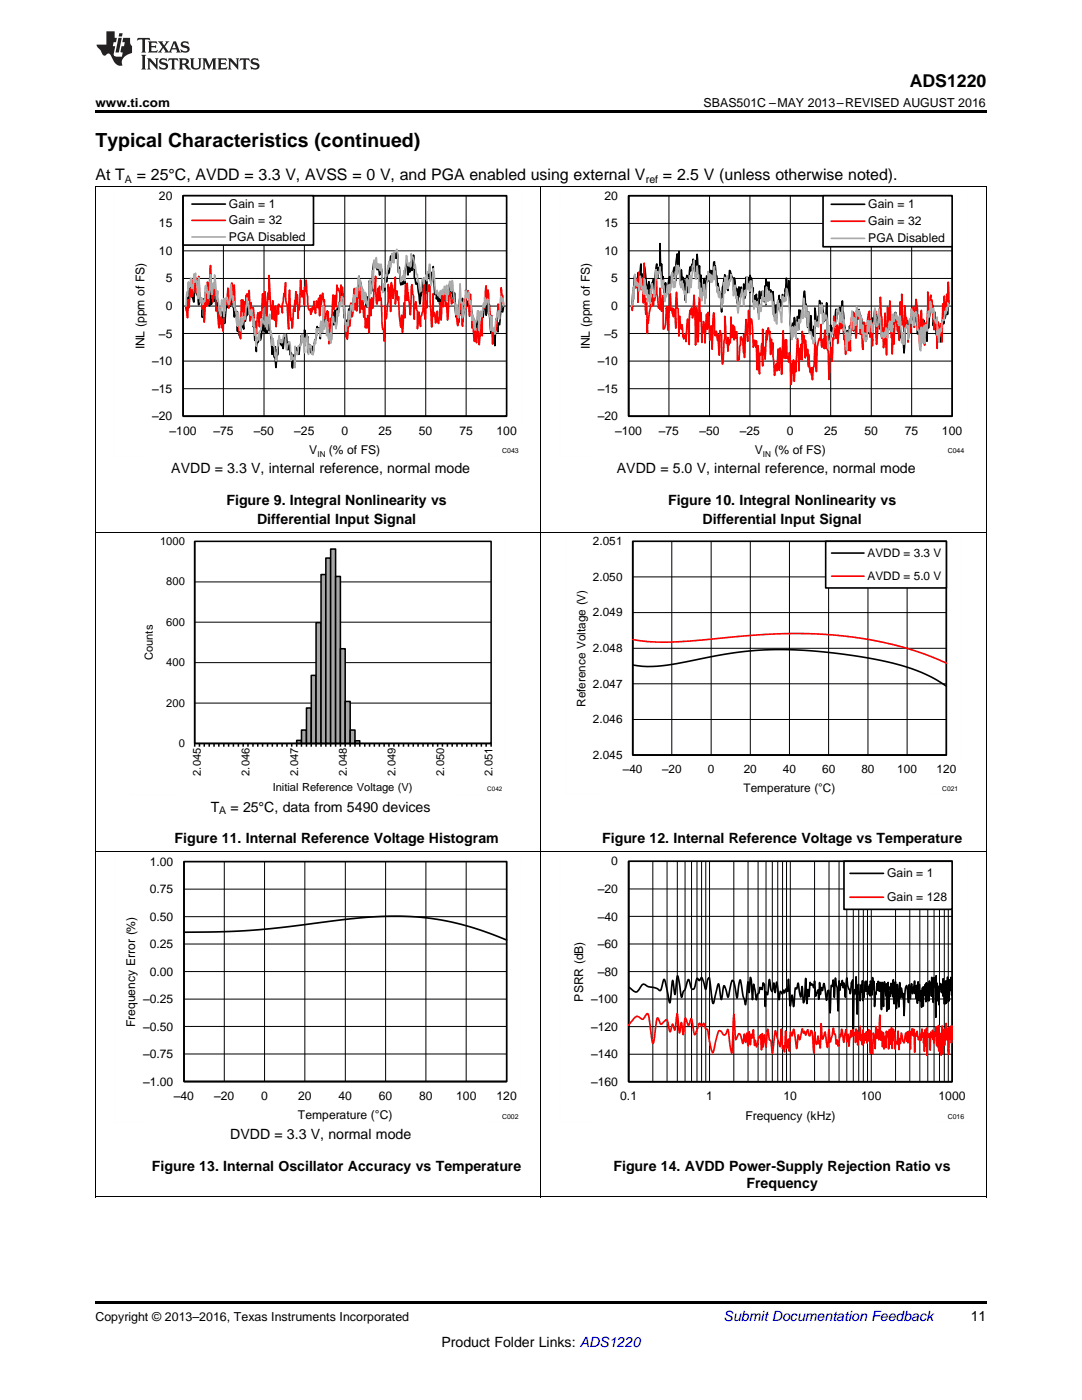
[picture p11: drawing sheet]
<svg xmlns="http://www.w3.org/2000/svg" width="216mm" height="279mm" viewBox="0 0 216 279" stroke-linecap="round" stroke-linejoin="round" font-family="sans-serif">
<defs><g id="words">
<text font-size="3.9" x="19" y="29.3">Typical Characteristics (continued)</text>
<text font-size="3.5" x="181.5" y="17.3">ADS1220</text>
<g font-size="3.2">
<text x="19" y="36">At T</text>
<text x="27.3" y="36">= 25°C, AVDD = 3.3 V, AVSS = 0 V, and PGA enabled using external V</text>
<text x="132.3" y="36">= 2.5 V (unless otherwise noted).</text>
</g>
<g font-size="2.8">
<text x="34.2" y="94.4">AVDD = 3.3 V, internal reference, normal mode</text>
<text x="123.1" y="94.4">AVDD = 5.0 V, internal reference, normal mode</text>
<text x="45.2" y="100.8">Figure 9. Integral Nonlinearity vs</text>
<text x="133.3" y="100.8">Figure 10. Integral Nonlinearity vs</text>
<text x="51.3" y="104.5">Differential Input Signal</text>
<text x="140.2" y="104.5">Differential Input Signal</text>
<text x="42.1" y="162">T</text>
<text x="46" y="162">= 25°C, data from 5490 devices</text>
<text x="34.8" y="168.3">Figure 11. Internal Reference Voltage Histogram</text>
<text x="120.2" y="168.2">Figure 12. Internal Reference Voltage vs Temperature</text>
<text x="45.9" y="227.3">DVDD = 3.3 V, normal mode</text>
<text x="30.3" y="233.6">Figure 13. Internal Oscillator Accuracy vs Temperature</text>
<text x="122.4" y="233.6">Figure 14. AVDD Power-Supply Rejection Ratio vs</text>
<text x="148.9" y="237.1">Frequency</text>
<text x="193.7" y="263.6">11</text>
<text x="88.1" y="268.9">Product Folder Links: ADS1220</text>
</g>
<text font-size="2.8" fill="#0000c8" x="144.4" y="263.6">Submit Documentation Feedback</text>
<g font-size="2.5">
<text x="19" y="21.4">www.ti.com</text>
<text x="140.4" y="21.4">SBAS501C –MAY 2013–REVISED AUGUST 2016</text>
<text x="19" y="263.6">Copyright © 2013–2016, Texas Instruments Incorporated</text>
</g>
<g font-size="2.4">
<text x="31.7" y="39.9">20</text>
<text x="45.7" y="41.5">Gain = 1</text>
<text x="120.6" y="39.9">20</text>
<text x="173.3" y="41.6">Gain = 1</text>
<text x="31.7" y="45.4">15</text>
<text x="45.7" y="44.8">Gain = 32</text>
<text x="120.6" y="45.4">15</text>
<text x="173.3" y="45">Gain = 32</text>
<text x="31.7" y="50.9">10</text>
<text x="45.7" y="48.1">PGA Disabled</text>
<text x="120.6" y="50.9">10</text>
<text x="173.3" y="48.4">PGA Disabled</text>
<text x="33.1" y="56.4">5</text>
<text x="122" y="56.4">5</text>
<text x="33.1" y="61.9">0</text>
<text x="122" y="61.9">0</text>
<text x="28.8" y="69.7" transform="rotate(-90 28.8 69.7)">INL (ppm of FS)</text>
<text x="31.7" y="67.4">±5</text>
<text x="117.7" y="69.7" transform="rotate(-90 117.7 69.7)">INL (ppm of FS)</text>
<text x="120.6" y="67.4">±5</text>
<text x="30.4" y="72.9">±10</text>
<text x="119.3" y="72.9">±10</text>
<text x="30.4" y="83.9">±20</text>
<text x="30.4" y="78.4">±15</text>
<text x="119.3" y="83.9">±20</text>
<text x="119.3" y="78.4">±15</text>
<text x="33.8" y="86.8">±100</text>
<text x="42.6" y="86.8">±75</text>
<text x="50.7" y="86.8">±50</text>
<text x="58.7" y="86.8">±25</text>
<text x="68.1" y="86.8">0</text>
<text x="75.5" y="86.8">25</text>
<text x="83.6" y="86.8">50</text>
<text x="91.7" y="86.8">75</text>
<text x="99.1" y="86.8">100</text>
<text x="122.7" y="86.8">±100</text>
<text x="131.5" y="86.8">±75</text>
<text x="139.6" y="86.8">±50</text>
<text x="147.6" y="86.8">±25</text>
<text x="157" y="86.8">0</text>
<text x="164.4" y="86.8">25</text>
<text x="172.5" y="86.8">50</text>
<text x="180.6" y="86.8">75</text>
<text x="188" y="86.8">100</text>
<text x="61.7" y="90.6">V</text>
<text x="65.6" y="90.6">(% of FS)</text>
<text x="150.6" y="90.6">V</text>
<text x="154.5" y="90.6">(% of FS)</text>
<text x="29.9" y="172.8">1.00</text>
<text x="122" y="172.7">0</text>
<text x="29.9" y="178.2">0.75</text>
<text x="119.3" y="178.2">±20</text>
<text x="177" y="175.1">Gain = 1</text>
<text x="177" y="179.9">Gain = 128</text>
<text x="29.9" y="183.7">0.50</text>
<text x="119.3" y="183.7">±40</text>
<text x="29.9" y="189.2">0.25</text>
<text x="119.3" y="189.2">±60</text>
<text x="29.9" y="194.7">0.00</text>
<text x="119.3" y="194.7">±80</text>
<text x="28.6" y="200.2">±0.25</text>
<text x="116.4" y="199.9" transform="rotate(-90 116.4 199.9)">PSRR (dB)</text>
<text x="117.9" y="200.2">±100</text>
<text x="27" y="204.9" transform="rotate(-90 27 204.9)">Frequency Error (%)</text>
<text x="28.6" y="205.7">±0.50</text>
<text x="117.9" y="205.7">±120</text>
<text x="28.6" y="211.2">±0.75</text>
<text x="117.9" y="211.2">±140</text>
<text x="28.6" y="216.7">±1.00</text>
<text x="34.7" y="219.6">±40</text>
<text x="42.7" y="219.6">±20</text>
<text x="52.1" y="219.5">0</text>
<text x="59.5" y="219.5">20</text>
<text x="67.5" y="219.5">40</text>
<text x="75.6" y="219.5">60</text>
<text x="83.6" y="219.5">80</text>
<text x="91" y="219.5">100</text>
<text x="99.1" y="219.5">120</text>
<text x="117.9" y="216.7">±160</text>
<text x="123.7" y="219.6">0.1</text>
<text x="140.9" y="219.6">1</text>
<text x="156.4" y="219.6">10</text>
<text x="171.8" y="219.6">100</text>
<text x="187.3" y="219.6">1000</text>
<text x="59.4" y="223.4">Temperature (ÉC)</text>
<text x="148.7" y="223.4">Frequency (kHz)</text>
</g>
<g font-size="2.3">
<text x="118.3" y="108.8">2.051</text>
<text x="173.1" y="111.1">AVDD = 3.3 V</text>
<text x="118.3" y="115.9">2.050</text>
<text x="173.1" y="115.8">AVDD = 5.0 V</text>
<text x="118.3" y="123">2.049</text>
<text x="118.3" y="130.1">2.048</text>
<text x="118.3" y="137.2">2.047</text>
<text x="116.8" y="141.1" transform="rotate(-90 116.8 141.1)">Reference Voltage (V)</text>
<text x="118.3" y="144.3">2.046</text>
<text x="118.3" y="151.5">2.045</text>
<text x="124.3" y="154.4">±40</text>
<text x="132.1" y="154.4">±20</text>
<text x="141.2" y="154.3">0</text>
<text x="148.4" y="154.3">20</text>
<text x="156.2" y="154.3">40</text>
<text x="164.1" y="154.3">60</text>
<text x="171.9" y="154.3">80</text>
<text x="179" y="154.3">100</text>
<text x="186.9" y="154.3">120</text>
<text x="148.4" y="158">Temperature (ÉC)</text>
</g>
<g font-size="2.2">
<text x="32" y="108.8">1000</text>
<text x="33.2" y="116.8">800</text>
<text x="33.2" y="124.9">600</text>
<text x="30.5" y="131.7" transform="rotate(-90 30.5 131.7)">Counts</text>
<text x="33.2" y="133">400</text>
<text x="33.2" y="141">200</text>
<text x="35.7" y="149.1">0</text>
<text x="40.1" y="154.8" transform="rotate(-90 40.1 154.8)">2.045</text>
<text x="49.8" y="154.8" transform="rotate(-90 49.8 154.8)">2.046</text>
<text x="59.5" y="154.8" transform="rotate(-90 59.5 154.8)">2.047</text>
<text x="69.2" y="154.8" transform="rotate(-90 69.2 154.8)">2.048</text>
<text x="78.9" y="154.8" transform="rotate(-90 78.9 154.8)">2.049</text>
<text x="88.6" y="154.8" transform="rotate(-90 88.6 154.8)">2.050</text>
<text x="98.3" y="154.8" transform="rotate(-90 98.3 154.8)">2.051</text>
<text x="54.4" y="157.9">Initial Reference Voltage (V)</text>
</g>
<g font-size="2.1">
<text x="24.9" y="36.6">A</text>
<text x="128.9" y="36.6">ref</text>
<text x="43.7" y="162.5">A</text>
</g>
<g font-size="1.6">
<text x="63.3" y="91.2">IN</text>
<text x="152.2" y="91.2">IN</text>
</g>
<g font-size="1.4">
<text x="100.2" y="90.4">C043</text>
<text x="189.1" y="90.4">C044</text>
<text x="100.2" y="223.3">C002</text>
<text x="189.1" y="223.3">C016</text>
</g>
<g font-size="1.3">
<text x="97.2" y="157.9">C042</text>
<text x="188" y="157.8">C021</text>
</g>
</g></defs>
<path d="M19 259.7h177.8v.5h-177.8z" fill="#000"/>
<g fill="none" stroke="#000" stroke-width=".2">
<path d="M19.1 170v68.9M36.7 177.4h64.4M36.7 171.9h64.4v43.9M44.8 171.9v43.9M52.8 171.9v43.9M60.8 171.9v43.9M68.9 171.9v43.9M76.9 171.9v43.9M85 171.9v43.9M93 171.9v43.9M107.9 170v68.9M125.4 177.4h64.6"/>
<path d="M130.3 171.9v44M133.1 171.9v44M135.1 171.9v44M136.7 171.9v44M138 171.9v44M139.1 171.9v44M140 171.9v44M140.8 171.9v44M141.6 171.9v44M146.4 171.9v44M149.3 171.9v44M151.3 171.9v44"/>
<path d="M152.9 171.9v44M154.1 171.9v44M155.2 171.9v44M156.2 171.9v44M156.9 171.9v44M157.7 171.9v44M162.5 171.9v44M165.4 171.9v44M167.4 171.9v44M169 171.9v44M170.3 171.9v44M171.3 171.9v44"/>
<path d="M172.3 171.9v44M173.1 171.9v44M173.9 171.9v44M178.7 171.9v44M181.5 171.9v44M183.5 171.9v44M185.1 171.9v44M186.4 171.9v44M187.5 171.9v44M188.4 171.9v44M189.2 171.9v44M196.8 170v68.9"/>
<path d="M36.7 199.4h64.4M36.7 193.9h64.4M36.7 188.4h64.4M36.7 182.9h64.4M125.4 199.4h64.6M125.4 193.9h64.6M125.4 188.4h64.6M125.4 182.9h64.6M36.7 210.3h64.4M36.7 204.8h64.4M125.4 210.4h64.6M125.4 204.9h64.6"/>
<path d="M125.4 215.9v-44h64.6v44M19 238.8h177.8"/>
</g>
<path d="M36.7 171.9h64.4v43.9h-64.4zM36.7 171.9v43.9h64.4M125.4 171.9h64.6v44h-64.6zM125.4 171.9v44h64.6M36.7 186l7.6-.1 6.1-.3 6.4-.6 14.9-1.8 4.4-.3 4.1-.1 5.2 .4 4.8 .8 5.3 1.5 5.6 2.1M190 195.8l-.1 2.8-.1-3.6-.1 2.6v-2.2l-.1 2-.1-1.7-.1 2.2v-2l-.1 3.9-.1-4.1v-.1v.8v-1l-.1 1.5v-1.9l-.2 5.2-.2-4.4v4.5l-.1-2.8-.1 1.8v-2.3v3.4l-.2-4.6-.1 2.5v-3l-.1 3.5v-2.5l-.2 1.8v-1.7l-.1 .7-.2-.7v1l-.1-1.2-.2 4.3v-3.6l-.1 2.8-.2-3.5-.2 3.7v-5.2l-.1 8.3v-5.8l-.3-2.1-.2 4.9-.3-4.9v3.7l-.1-2-.2-.7-.1 .7v-1l-.2 4-.1-3.3v-.2l-.1 3.3-.1-3.3-.1 .7-.1-.9v3.8l-.2-3.4-.1 2-.2-1.5-.1 3.8-.1-3.8-.1 .4-.1 3.7-.2-3.3-.1 1.9-.2-3.3-.1 3.2-.1-3.7-.1 4.3-.2-3.6-.1 2.7-.1-2.6-.1 1.6-.1-2.6-.4 2.6-.2-2-.1 .2-.1 2.8-.3-2.8-.1 3.6-.4-3.4a2.91 2.91 0 0 0-.4 2.1l-.1 3.9-.1-4.3-.2 .7-.3-1.9-.1 2-.2-3.1-.1 4.9-.3-4.5-.2 4.8-.2-5.3-.1 .2v-.1l-.2 4.2-.2-4.9-.1 3.5-.1-1.9-.1 1.3-.1-2.1-.2 2.7-.1-.8-.2 3.4-.1-5.5-.2 .7v5.1l-.1-5.4-.1 2.4-.3-2.9-.2 5-.3-4.9-.1 5.5-.3-5.4-.1 1.7-.3-2-.1 1.8-.1-1.3-.2 2.2-.2-.4-.1 2.8-.1-5-.2 1.6-.1-2.4-.1 3.5-.3-2.8-.1 3v-2.3l-.3 1.6v-1.1l-.1 .1-.1 1.5-.1-2.7-.2 1.9-.1-2-.3 3.3-.1-.9-.1 1.5-.1-4-.1 2.3-.2-1.5-.2 3.2-.3-3.3-.2 .4-.1 5.6-.2-7.5-.1 3.3-.1-.7-.2 1.6-.1 7.5-.2-11.1-.1 1.2-.1-.6-.3 2.2-.1-.8-.3-.7-.3-1.6-.2 3.8-.3-2.8-.2 .9-.1-1.4-.2 .9-.1-.2-.2 1.2-.2-1.9-.2 6.1-.1-4.7-.4-1.9-.2 3.9-.3-3.5-.1 1.3-.2-.2-.3 5.4-.2-4.4h-.2l-.3 1.9-.5-3.3-.3 1.4-.1-.6-.2 .2-.1 1.2-.2-2.4-.1 3.3-.2-1.8-.5 1.2-.1-3-.2 1.3-.3-.6-.1-.1-.2 .2-.2-.5-.2 2.8-.2-1.4-.2 2.8-.2-5-.3 4-.1 .8-.3-3.2-.4 2-.4-2.7-.3 1.2-.3-.2-.3 3.7-.4-2.3-.3 2.2v-.1l-.4-5.3-.1 2.4-.2-.4h-.2l-.2 .8-.2-.6-.3 .8-.4-.5-.3 1.6-.4-3.4-.3 2-.3-1.9-.3 1.7-.2-.2-.4-2.2-.3 3-.4-.5-.1 2.9-.1-4.5-.2 .1-.1-.3-.2 1.3-.2-.4-.1 .3-.2-.3-.1 1.1a1.53 1.53 0 0 0-.6 1.3l-.5-3.1-.3 3.1-.2-3.7-.1-.7-.3 3-.2-2.2-.1 .2-.4 4.4-.5-1.7-.6-3.3-.3 1.1-.3 2.6-.6-3-.3-.5-.2 .2-.7 3.1-.7-2.1-.1-.2-.1 .1-.5 2.7-.4-2.8-.1-.3h-.1l-1 3.9-.2-.5-.5-4.6-.1-.1-.3 .4-.4 1.9-.8-2.3-.5 .6-.3-.5-.1 .1-.5 1.6-.2 .5-.4-.1-.6-1.8-.8 2.1a1.04 1.04 0 0 0-.4 1l-.2 .4-.8-4.3-.5 3.8-.5-2.8-.5 4.4-.2-.3-.7-3.8-.3-.6-.2 .7a2.17 2.17 0 0 1-.6 1.6 3.3 3.3 0 0 0-2.4-.8l-.7-.5h-.3l-.5 .6a1.05 1.05 0 0 1-1.1 .9l-1.3-.9" fill="none" stroke="#000" stroke-width=".33"/>
<path d="M22.9 170.9v53.1M35.4 171h68.7M104.1 171v46M22.9 224h6.3M97.8 224h6.3" fill="none" stroke="#fefefe" stroke-width=".2" stroke-dasharray=".4 .1" stroke-linecap="butt"/>
<path d="M125.4 204.6l.7-.8a1.58 1.58 0 0 1 1.2-.9l1 .5 .9-1.1a3.9 3.9 0 0 1 .5 2.3l.6 3.6 .2-.6 .3-2.4a3.5 3.5 0 0 1 .5-2.1l.5 1.3 1-.8h.3l.6 2.3 .5-1.5 .5 1.1 .4-3.2 .5 3.8 .4-2.1 .3 2.5 .4-3.4 .7 1.6 .6-1.4 .3 1.5a2.5 2.5 0 0 0 .4 1.7l.5-1.3a.9 .9 0 0 1 .5-.9l.3 .5 .4-.6 .4 1.2 .4 .1 .6 3.5 .4 1.1 1.2-4.3h.4l.8 .8a1.15 1.15 0 0 0 .6-1.1l.1 .4 .7 4.3 .4-7.8 .4 5.1 .6-1.2a1.54 1.54 0 0 1 .7 1.3l.2 .6 .2-1.8 .3 1.6 .2-1.8 .3 2.6 .2-2.9 .2 2.6 .2-2.1 .2 .8 .2-1.7 .2 3.1 .2-1 .2 1.3 .1-.1 .4-1.8 .1-.2 .1 .3 .1-.6 .2 3 .2-3.2 .2 2.6 .3-2.4 .2 2.5 .4-3.6 .3 2.1 .3 .2 .3 2.6 .6-4.6 .9 3.2 .3-3.6 .2 3.9 .3-.5 .1 1.2 .3-4.2 .2 3.4 .3-1.7 .2 2.4 .2-3.8 .3 .7 .4-1.3 .6 3.9 .3-2.7 .2 .9 .6-2.2 .2 .9 .2-.4 .3 .8 .3-1.1 .4 1.2 .3-1 .2 .1 .4 4.4 .2-4.2 .2 2.3 .1 .1 .2-.3 .1-1.3 .2 1.5 .1-.6 .2 1.4 .2-4.9 .2 3.1v.1l.6-1.4 .4 3 .3-3.5 .3 2.5 .6-2.8 .2 1.2h.2l.2 2 .2-.9 .1 1.3 .4-2.3 .2 .4 .1-1.5 .5 2.6 .4-2.5 .2 2.5 .1-1.5h.2l.1 2.3 .4-3.1 .1 1.2 .2-1.4 .3 1.1 .2-.6 .1 2.1 .1-2.7 .1 1.6 .1-1.3 .1 2.9 .3-2.6 .1 1.5 .1-2.7 .1 2.5 .1 .4 .1-1.2 .2 2.1 .1-3.1 .2 2.7 .2-1.9 .2 1.4 .1-1.8 .1 2.3 .1-2.1 .2 1.7v-2.3l.2 1.6v-1.2l.2 4.4 .1-4.7v2.9l.2-.2 .1 2 .2-4.2 .3 3.2 .2-4.5 .1 2.2 .1 .2 .1-1.8 .2 2.1 .3-4.9 .1 4.7 .1 .3 .1-1.8 .2 3.1 .2-2.8 .1 3.3 .1-2.5 .1 .3 .1-.3 .1 2.2 .1-3.3 .1 1 .1-.9 .1 .4 .1 3 .2-3.8 .1 2.9v-2.8l.1 2.8 .2-3.3 .1 4.2 .3-3.9 .1 1.4 .2-.7v3.3l.1-1.6 .3 .5 .2-2.5 .2 3.7 .1-2.2 .2 .9 .1-2 .3 1.4 .3 .5 .4-1.9 .1 1.6 .2-1.9 .1 2.2 .1-2.3 .2 1.2 .2 2.4 .1-3.5 .1 .6 .1-1.2 .2 1.4 .1-1.3 .1 .3 .1 4.3 .1-3.8 .2 .6 .2-1 .3 1.7 .1-.5 .2 .3v-.8l.1 1.1 .3-2.2 .1 1.6 .1-.9 .1 2.1 .1-1.2 .1 2.8v-4.2l.2 3.2 .2-3.8 .1 5.6 .1-4.4 .1 .8 .1-.5 .2 .3v-.5l.1 3.3 .1-3.6 .2 .9 .1-.2v.4l.1-1.5 .1 1.7v.2l.1-.7 .1 1.4 .3-3.2 .2 3.7 .2-4v4.2l.1-2.7 .1 3.6 .1-5.2v4.4l.1-2.9 .2 4.1v-3.8l.1 4.2 .2-5.9 .1 5.6 .1-4.2 .2 2.4v-3.1l.1 3.2v-3.1l.1 2.1v-1.9l.1 1.6v-.8l.1 .1v-2.4l.2 3.3 .1-2.2 .2 5.1 .1-5.5v1.3l.1-.6 .2 1.8v-2.6l.1 3.4 .2-3.5" fill="none" stroke="#f00" stroke-width=".33"/>
<path d="M168.4 171.9h21.6v9.6h-21.6z" fill-rule="evenodd" fill="#fff"/>
<path d="M168.4 171.9h21.6v9.6h-21.6zM169.6 174.3h6.7" fill="none" stroke="#000" stroke-width=".33"/>
<path d="M169.6 179.1h6.7" fill="none" stroke="#f00" stroke-width=".33"/>
<path d="M111.6 170.8v53.2M124.1 170.8h69M193.1 170.8v46.2M111.6 224h6.4M186.7 224h6.4" fill="none" stroke="#fefefe" stroke-width=".2" stroke-dasharray=".4 .1" stroke-linecap="butt"/>
<path d="M19.1 106.2v63.9M38.8 116.1h59.2M38.8 108.1h59.2M107.9 106.2v63.9M196.8 106.2v63.9M38.8 132.2h59.2M38.8 124.2h59.2M38.8 140.3h59.2M19 170h177.8" fill="none" stroke="#000" stroke-width=".2"/>
<path d="M38.8 108h59.2v40.4h-59.2z" fill="none" stroke="#000" stroke-width=".31"/>
<path d="M59.2 147.8h1v.6h-1z" fill-rule="evenodd" fill="#a6a6a6"/>
<path d="M59.2 147.8h1v.6h-1z" fill="none" stroke="#000" stroke-width=".31"/>
<path d="M60.2 145.7h1v2.7h-1z" fill-rule="evenodd" fill="#a6a6a6"/>
<path d="M60.2 145.7h1v2.7h-1z" fill="none" stroke="#000" stroke-width=".31"/>
<path d="M61.2 141.3h.9v7.1h-.9z" fill-rule="evenodd" fill="#a6a6a6"/>
<path d="M61.2 141.3h.9v7.1h-.9z" fill="none" stroke="#000" stroke-width=".31"/>
<path d="M62.1 134.8h1v13.6h-1z" fill-rule="evenodd" fill="#a6a6a6"/>
<path d="M62.1 134.8h1v13.6h-1z" fill="none" stroke="#000" stroke-width=".31"/>
<path d="M63.1 124.3h1v24.1h-1z" fill-rule="evenodd" fill="#a6a6a6"/>
<path d="M63.1 124.3h1v24.1h-1z" fill="none" stroke="#000" stroke-width=".31"/>
<path d="M64.1 114.7h.9v33.7h-.9z" fill-rule="evenodd" fill="#a6a6a6"/>
<path d="M64.1 114.7h.9v33.7h-.9z" fill="none" stroke="#000" stroke-width=".31"/>
<path d="M65 111.4h1v37h-1z" fill-rule="evenodd" fill="#a6a6a6"/>
<path d="M65 111.4h1v37h-1z" fill="none" stroke="#000" stroke-width=".31"/>
<path d="M66 109.6h1v38.8h-1z" fill-rule="evenodd" fill="#a6a6a6"/>
<path d="M66 109.6h1v38.8h-1z" fill="none" stroke="#000" stroke-width=".31"/>
<path d="M67 115h.9v33.4h-.9z" fill-rule="evenodd" fill="#a6a6a6"/>
<path d="M67 115h.9v33.4h-.9z" fill="none" stroke="#000" stroke-width=".31"/>
<path d="M67.9 129.5h1v18.9h-1z" fill-rule="evenodd" fill="#a6a6a6"/>
<path d="M67.9 129.5h1v18.9h-1z" fill="none" stroke="#000" stroke-width=".31"/>
<path d="M68.9 140h1v8.4h-1z" fill-rule="evenodd" fill="#a6a6a6"/>
<path d="M68.9 140h1v8.4h-1z" fill="none" stroke="#000" stroke-width=".31"/>
<path d="M69.9 145.7h.9v2.7h-.9z" fill-rule="evenodd" fill="#a6a6a6"/>
<path d="M69.9 145.7h.9v2.7h-.9z" fill="none" stroke="#000" stroke-width=".31"/>
<path d="M70.8 147.8h1v.6h-1z" fill-rule="evenodd" fill="#a6a6a6"/>
<g fill="none" stroke="#000" stroke-width=".31">
<path d="M38.8 108v41M38.8 148.4h59.2v.6M39.8 148.4v.6M40.8 148.4v.6M41.8 148.4v.6M42.7 148.4v.6M43.7 148.4v.6M44.7 148.4v.6M45.6 148.4v.6M46.6 148.4v.6M47.6 148.4v.6M48.5 148.4v.6"/>
<path d="M49.5 148.4v.6M50.5 148.4v.6M51.4 148.4v.6M52.4 148.4v.6M53.4 148.4v.6M54.3 148.4v.6M55.3 148.4v.6M56.3 148.4v.6M57.2 148.4v.6M58.2 148.4v.6M59.2 148.4v.6M60.2 148.4v.6"/>
<path d="M61.2 148.4v.6M62.1 148.4v.6M63.1 148.4v.6M64.1 148.4v.6M65 148.4v.6M66 148.4v.6M67 148.4v.6M67.9 148.4v.6M68.9 148.4v.6M69.9 148.4v.6M70.8 147.8h1v.6h-1zM70.8 148.4v.6"/>
<path d="M71.8 148.4v.6M72.8 148.4v.6M73.7 148.4v.6M74.7 148.4v.6M75.7 148.4v.6M76.6 148.4v.6M77.6 148.4v.6M78.6 148.4v.6M79.6 148.4v.6M80.5 148.4v.6M81.5 148.4v.6M82.5 148.4v.6"/>
<path d="M83.4 148.4v.6M84.4 148.4v.6M85.4 148.4v.6M86.4 148.4v.6M87.3 148.4v.6M88.3 148.4v.6M89.3 148.4v.6M90.2 148.4v.6M91.2 148.4v.6M92.2 148.4v.6M93.1 148.4v.6M94.1 148.4v.6"/>
<path d="M95.1 148.4v.6M96 148.4v.6M97 148.4v.6"/>
</g>
<path d="M26.2 107.1v51.6M37.7 107.1h63.1M100.8 107.1v44.8M26.2 158.7h9.2M91.6 158.7h9.2" fill="none" stroke="#fefefe" stroke-width=".2" stroke-dasharray=".4 .1" stroke-linecap="butt"/>
<g fill="none" stroke="#000" stroke-width=".2">
<path d="M126.2 108h62.6v42.7h-62.6M126.2 115.1h62.6M134 108v42.7M141.9 108v42.7M149.7 108v42.7M157.5 108v42.7M165.3 108v42.7M173.2 108v42.7M181 108v42.7M126.2 136.5h62.6M126.2 129.4h62.6M126.2 122.3h62.6"/>
<path d="M126.2 143.6h62.6"/>
</g>
<path d="M126.3 108h62.5v42.7h-62.5zM126.3 108v42.7h62.5M126.2 132.7a31 31 0 0 0 12.2-.9l5.8-1.2 4.3-.6 4.3-.3 4.3-.1 5.1 .3 5.9 .6 5.9 1 4.7 1a30.7 30.7 0 0 1 10.1 4.4" fill="none" stroke="#000" stroke-width=".32"/>
<path d="M126.2 127.6l3.6 .5h3.9l4.3-.2 10.9-1 5.5-.4 5.9-.1 5.4 .3 6.7 .8 5.9 1.2 5.4 1.6 5.1 2" fill="none" stroke="#f00" stroke-width=".32"/>
<path d="M164.8 108h24v9.3h-24z" fill-rule="evenodd" fill="#fff"/>
<path d="M164.8 108h24v9.3h-24zM165.9 110.4h6.5" fill="none" stroke="#000" stroke-width=".32"/>
<path d="M165.9 115h6.5" fill="none" stroke="#f00" stroke-width=".32"/>
<path d="M112.9 107v51.6M125 107h66.8M191.8 107v44.8M112.9 158.5h6.1M185.7 158.5h6.1" fill="none" stroke="#fefefe" stroke-width=".2" stroke-dasharray=".4 .1" stroke-linecap="butt"/>
<g fill="none" stroke="#000" stroke-width=".2">
<path d="M19.1 37.2v69.1M36.5 39.1h64.6v43.9M44.6 39.1v43.9M52.7 39.1v43.9M60.7 39.1v43.9M68.8 39.1v43.9M76.9 39.1v43.9M85 39.1v43.9M93 39.1v43.9M107.9 37.2v69.1M196.8 37.2v69.1M36.5 55.6h64.6"/>
<path d="M36.5 50.1h64.6M36.5 44.6h64.6M36.5 77.6h64.6M36.5 72.1h64.6M36.5 66.6h64.6M36.5 61.1h64.6M19 106.2h177.8"/>
</g>
<path d="M36.5 39.1h64.6v44h-64.6zM36.5 39.1v44h64.6M37.1 61.1l.2 1.1 .1-2.7 .2 .6v-1.4l.3-1.7 .4 1 .1 1.4 .3 .8 .3-4.6v.2a5.8 5.8 0 0 0 .3 3.1l.2-.3 .1 2.2 .1-2.2a13.2 13.2 0 0 1 .7 4.7l.2-.1 .1-.6 .4-3.5 .4 1.1v.6l.2-.6 .2 .8 .2-3.3 .1 3.1 .3-2.1 .3 1.4v-3.2l.5 4 .1-.4v1.4l.3 2.1 .2-1.5 .2 1v-1.2h.1l.2 1.2 .3-1.6 .1 2.6 .5-4.3 .1 1.1 .2-.8 .3 .3v.3l.2-3.2 .2 2.8 .1-.5 .2 1.1v-.6l.1 2.5 .3-.9 .2 1.1 .2 2.7 .1-1.1 .2 1.8 .3 .5 .2-1.8 .3-.9 .1 1.1 .2-2.5 .1 .9 .2-1 .2-.2v-1.4l.1 1.3 .3-2 .3 2.3v.2l.2-.9 .2 1.4 .1 .1v1.3l.2-.7 .1 3.4 .2-.2 .2 2.5-.1-.2a2.9 2.9 0 0 1 .5-2l.2-1.3v1l.1 .2 .3-1.5a4.5 4.5 0 0 0 .2-2.6v-.3l.3 2.6 .2-.5 .1 .9 .2-1.3 .2 1.2 .1-2.4 .2 1.8 .1-.2 .3 1.3 .2 3.8 .2-1.4 .3 2 .1-2.1 .2 4.1 .1-3.5 .2 1 .2-3 .2 .1 .2 .8 .2-.8v1.1l.2-1 .1 1.6 .2-2.1 .3-.3v.2l.1-.6 .3 3 .2-1.5 .3 2.5 .2-.4v.1l.2 2.9 .3-2.5 .3 1.2 .1-2.7 .2 .1 .1 .6h.2v-.1l.2 .7v-.8a1.11 1.11 0 0 1 .3-1.1l.1-1.8 .7 2v-3.1l.4 1.8 .2-.5v3.1h.2l.2-1.5 .2 1.6 .3-1.3 .2 1.3 .2-1.7v.6l.1-1.4 .2-.1 .3-1.7v-.9l.1 .5 .4-.2 .1 2.1 .1-2.1 .1-.5 .1 .9 .3-3 .2 2.3 .2-1.4 .3 1.3 .1-.4 .1 .2 .2 3.3 .4-1.4 .1 1 .2-4.1 .1 .1 .2-1.5v2.5l.3-2.9 .2 3.5 .1-3.5 .2-.4 .1 .9 .2-2 .2-.3v.4l.2-2.2 .5 1.8 .5 6 .2-2.3 .1 .7 .2-2.8 .1 1.5 .4-2.6 .3 1.7 .2-3 .2 1.2 .2-2.3 .2 2.3v-2l.4-3.4 .2 1.9 .1-.7 .4 2.2 .1-.2 .2 .9h.1l.2-.6 .1 .2 .1 2.5 .1-2.1 .2 2.1 .1-1a10.9 10.9 0 0 0 .2-3.8v-.4l.3 1 .2-.8 .1 1.7v-3.4l.3-2.4 .2 .4 .1-.5v.6l.2-.1 .2 1.2 .1-.6 .2 .4v-.2l.1 1.5 .4-1.4 .1 1.4a8.2 8.2 0 0 0 .2 3.1l.1-1 .2 1 .1-.2v-2.1l.2-.4 .2 1 .3-2.3v.6l.2-.4 .2-3 .2 .6 .1-1 .2 1.4 .3-.7v-1.1l.3 1.2 .3-1.1 .2 3.7v.2l.2-1.1 .3 3.6 .1-.8 .1 .5 .2 .1 .3-.7 .1 .7 .3-4.1a2.88 2.88 0 0 1 .3 2.3l.2-2 .1 1.4 .3-2 .2 1.7 .1-.3 .2-2.8 .2 4.4 .3 1.4 .1-.4h.2l.5 4.4 .1-2.9 .2 1.2v-.3a7.8 7.8 0 0 1 .4-3.1l.1 2.9 .1-.2 .2-2.8 .3 2.9v-2.1l.3-1.8v-.1l.2 .8 .1-1.7v1.8l.2 .9 .1-1.8 .2 .9 .1-2.1 .4 5.5 .1-.4 .2 1.4 .1-.6 .2 1 .2-.2 .1-1.4v2.2l.2-.8 .1 1.5 .3-3.6 .2 1.3 .2-.8 .1 1.8 .2-1.8 .1 1.6 .2-.4h.1l.2-2.5 .2 .6v-.5l.3 1.4 .1-.4 .3 2.2 .2-1.8 .3 4.3v.5l.2-.2 .1 .1 .2 1.2 .3-4.9 .2 3.1 .3-3.1v4.7l.3-2.7 .2 .2 .1-.7v-.8l.2-.1 .3 1.1 .1-1.5 .2 1.7 .2-1.1 .1 .7 .2 4 .1-1.8 .2 .4 .3 4 .2-2.9 .1 .6 .2-1.4 .3 2 .2-1 .3 .2 .1-2.7 .2 1 .4-3.7 .2 3.2 .2-2.5 .1-.4 .2 2.7 .1-.2 .4 3.9 .1-1.5v.9a1.29 1.29 0 0 1 .2 1.2l.1 1.3 .2-2.7 .1 3.4 .3-5.3 .1-.1 .3 2.6v-1.7l.3 .3 .3-3.8 .2 1.2 .3-1.1" fill="none" stroke="#000" stroke-width=".33"/>
<path d="M37.1 61.1l.3 2.3 .2-3.6v1.6l.2-.1 .1-3.6 .3 1.6 .4-3.5 .3 1.9 .1-.3v1l.2-2.9 .3 3.9h.1v-4.2l.3 3.7 .1 .5 .1 .1 .1 .2 .1 2 .1-1.7 .2-.4 .1 4.7 .2-5.9 .3 2.7 .2-4.8 .2 4.4 .1-.6 .3-7.1 .2 3.6a5.6 5.6 0 0 0 .2 2.6l.1 1.1 .3-3.9 .3 5.6 .3-.6 .3 3.8v.2l.2-4.1 .2 3.3v-1.6l.1 2.4 .2-1.6 .1 2.3 .2-4.5v1.4l.3-2.7 .3-.9v1.4l.2-3.3 .1 4 .2-2.5 .1 1.9v-3h.2l.2-1.4 .3 4 .1-3.6 .2 4.6 .3 1.3 .2-.6v1.2l.1-.2 .2 2.3a3.6 3.6 0 0 0 .3 2.1l.2-7.8 .1 2.3 .2-2.2 .1 4.2 .2-3.7v-.2l.1 2 .2-3.2 .2 .9v-1.2l.3 1.1 .1-1.9 .2 6.2 .2-3.7 .1 1.5 .2 .4 .1-.9v.2l.3 3.7 .2-1.1 .1 2.5 .3-4.1 .1-.2 .1 .2 .2 2.6v-2.4l.1-.6 .2 1.2 .3-4.7v2.8l.2-2.9 .1 2.5 .2-2.9 .3 7.2 .3-7 .2 1.2v-4.6l.4 7 .2-1v2.7l.2-3.7 .2 3.9 .2-2.9 .2 4.2 .3-4.2 .2 1.7v-2l.3 .5h.3l.2 1.2v-1.6l.3-2.3 .1 .6 .2-2.7v1.4a9.3 9.3 0 0 0 .3 3.4l.3 4.5 .2-7.8 .3 6.1 .1-.3v1.8l.3-1.5a7 7 0 0 1 .3-3l.1-1v2.1l.1-3.9 .2 2.5 .1-1.9 .2 4.8v-1.8l.2 .1 .1-1 .2-5 .2 3 .1 .3 .1-1.2 .3 2.9 .1-3.5 .1 .7 .2-2.2 .4 5.2 .1 .7h.3l.1 .9v-1.1l.2 .7 .1-1.1 .2 .6 .2-1.7v1.5l.1-.1 .2 1 .1-2.4 .3 1.3 .2-1.9 .2 3.5 .1-4.1 .2 1.9 .3-2.3 .3 1.7v-.4l.2 3.8 .1-1 .2 .1 .1-.6v2.5l.2-2.3 .2 6.4 .3-5.2 .1 1.5v-.2l.3-5.8 .2 .7v2.1l.3-2.8 .2 2.2 .1-4.3 .2 1 .1-.4 .2 .8 .2-.2v2.6l.1-3.8 .2 1 .1-.6 .2 2.1v-.8l.1 4.8 .2-.5 .2 3.9 .1 .5v-2.9l.2 3.3 .3-4.3 .1 1.8 .1-.6 .3-4.1 .2 2.7 .2-1.1 .2-4.5 .1 4.2 .3-2.1 .1 2.3 .3-4.4 .1 1.8h.2v3l.2-5.2 .3 4.5 .1-1.8 .2 3.4 .1-2.2 .2 4.3 .2-1.8v1.2l.1 .6 .2-2.4 .3 3.4v-6.3l.1-.3 .2 3.2 .2-3.6 .1 2.2 .3-3.8 .2 .2 .1-2.8 .1 3.6 .2 1.9 .2-3.2 .2 2.5 .1-2.9 .1 .2 .1 2.6 .2-.4 .1 4.8 .2 1.4 .1 .1 .2 2.3 .1-7.2v2.3l.2 .5 .5-3.5v-3.4l.1 2.7 .2-2.1 .1 4.8 .2-5.9v1l.2-.3 .1 2.6 .2-1.8 .1-.1 .2-2.4v5.4l.1-2.3 .2-.3 .2 1.8 .1-.7 .2 3.7 .3 2.4 .2-2.4 .1 3.4 .3-5.9 .2 3 .1-6.3v-.2l.2 3.1 .2-3.5 .1 3.4v-1.5l.5 4.4 .3-6 .1 1.6a14.5 14.5 0 0 1 .3 4.4l.1 .9v-2.8l.1 .7 .2-1.4 .1 1.6a6.9 6.9 0 0 1 .2 3v.8l.3-3.3 .3 2.9a4.7 4.7 0 0 1 .3-2.6l.2-.6 .2-5.2v3.5l.2 3.4 .3-3.5 .1 1.2 .1-4.4 .2 1.1 .2-1.2 .1 .4v2.6l.3 5.4 .3-6.7v4.4l.2-.7 .3 2.1 .3-2.3 .2 2 .2 .4 .3-4.2 .1 3.6 .3-4.9 .2 2.2v-2.8l.2 1.3 .1-1 .2 2.4 .1-.7 .2 3.4 .3-5.3 .2 .3v-.3l.3 2.1 .3-.4v-.4l.5 .7 .4 4.5 .7-4.9 .3 5 .1-3.4 .2 .2 .2-2.2 .1 2v-3.8l.2 1.5 .3-1.4 .3 5.1 .2-4.4v.1l.3 3.9v2.7l.1-1.4 .3 4.1 .2-1.1v-2.3v.3a9.6 9.6 0 0 0 .3 3.4l.2-3 .1 1.4v-1.8l.2 3.8 .5-4.7 .1 2.9v-1.5a8.7 8.7 0 0 1 .3-3.9 4.2 4.2 0 0 0 .3-2.8l.2-1.7 .2 3.2 .1-2.4 .2 .6v3.8l.1-1.6 .4 4.5 .1-2.3 .2 5.8 .3-3.1 .1 1a19.3 19.3 0 0 0 .7-6l.1 2.4 .2-2.3 .1 1.3 .2-.6v-4l.2 1.7 .1-.1 .2 2.1" fill="none" stroke="#f00" stroke-width=".33"/>
<path d="M37.1 61.1l.2-2.8 .1 .8 .2-2.8v1.2a1.7 1.7 0 0 0 .4-1.5l.1-.5 .1 2 .2 .1v-.7l.1 .2 .2-2.4 .2 1.7 .1-1.9v1.5h.2v.4l.3 3.2 .1-4.2 .4 4.9 .3-.9 .1 1.4 .2-.8 .1 .3 .2-.3v-2.5l.2-.5 .3 1.6 .1-.4 .1 1.3 .3-1.2 .1-3.5 .3 3.9 .2-2.1h.1l.2 .9v-2.7l.5 4.9 .1-1.6 .3 4 .4 .9 .1-3.1 .5 3.2v-3.5l.1 2.5 .2-2 .2-.8 .4 1.5 .1-.3 .4-3.7 .2 2.8 .1 .4 .2-.9v2.1l.1-.9 .2 1.6 .1-.1 .1 .3 .3 3 .1-2.7 .3 3.2 .1 .2 .1-.5v.8l.2-2.8 .2 1.5 .3-1.6 .2 .4 .4-4.1 .1 1.3 .2-.1 .1 1.9 .2-.6 .1 .9 .2-1.2 .2 2.1 .1-.1v1.3l.2-1.3 .1 3.2 .2-1.2 .2 3.5v-1.4l.1-.4 .2 .3 .1-1.3 .2 1.6v-1.9a3.4 3.4 0 0 0 .5-2.1l.1-.5v.8l.2-.2 .1 .6h.2l.1-1.5 .4 2.6 .1-2.5 .2 1.2 .1-1.8 .2 4.2 .1-.4 .2 2.4 .2-1.4 .6 4.5 .6-5 .2 1.3 .3-.5 .1 .6 .3-1.6h.1l.1 .2 .2-.3 .1 3 .4-1.1h.1v-.3l.2-.1 .3 3.7 .1-1 .1 .8 .1 .1 .2-.4h.1l.2 2v-4.3l.1 1.1 .3 .6 .2-1.7 .3-.2 .2 .1 .2-2.2 .2 1.6 .2-.3 .2 2.3v-2.8l.1 .5h.2l.1-1.4 .4 4 .2-1.8 .2 .4v-.3l.2 1.7 .1-.4 .2 .5 .3-2.8 .2 .5 .1-2.9 .2 1.4 .1-1.4 .2 .3 .2-.3 .1 1.5v-2l.2-1 .1 2.1 .2 .1 .1-5.2 .1 4.3 .1 .3 .3-1.8 .2 .4v2.7l.1-2.7 .3 3.6 .4-1.4v2l.4-5.2 .1-.1 .1 1.1 .3 .4 .1 .9 .2-3.5v.4l.2-.4 .1 1 .1-1.5a1.18 1.18 0 0 1 .3-1.2v.8l.3-2a1.11 1.11 0 0 1 .3 1.3l.1 .5 .5 5.1v-1.7l.3 .6 .2-2.8 .1 1.4 .4-2.7 .1 .1 .2 1.1 .1-.2v-3l.2 .2 .1 1.2 .2-2.8 .2 1.7v-.1l.2-2.8a1 1 0 0 1 .2-1.1l.2 1.8 .1-.9 .1 .2 .3 3.5 .1-2.1 .3 2.6 .2-2 .2 2.3 .1-.4 .2 1.1 .1-1.2a10.9 10.9 0 0 0 .2-3.9l.1-.3 .2 2.7 .3-2.3v-2.3l.2 2.1 .1-4.2 .3 1.6 .2-2.1 .2 2.1 .1-.9 .2 1 .1-.8 .2 1.2 .2-1.3 .3 5.7 .1-1.7 .3 .6 .2-2.4 .2 .2 .4-2.9 .3 1.2 .4-2.8 .3 1.9 .1-2.3h.3l.2-.4 .3 4.5 .2-.5 .3 2.4 .3-1.1 .2 .6 .1-1.7 .2 2v-2.2l.3-2.8 .3 2v-.3l.2 .3 .1-.6 .2 .9 .1-.2 .1-2.4 .1 .6h.2l.2 .8 .1 1.4 .1-.7 .3 1.8 .2 .2v1.4l.2-.3 .3 2.3 .1-.5v.5l.3-2.5h.2l.1 .1 .1 .9 .1-1.1 .2 .1 .1-.8 .2 1.2v-1.5l.1-.4 .2 .2 .2-1.7 .3 4.2 .1-.2a5.4 5.4 0 0 0 .3-2.8v-.3v.9l.2-.3 .3 4.4h.2l.1-.7 .2 1.1 .2-.4 .1-.1v.9l.2-1.4 .1 .8 .2-.6 .1 .5v-.9l.2 1 .2-1.6 .3 1.6 .1-1.9v3.1l.2-2.1 .1 .9 .3-2.6 .1-.1 .3 2 .2-2 .4 4.3 .3 1.4v1l.2-2 .3 2.6 .3-6.8 .2 3.8 .1-.1a8.1 8.1 0 0 1 .2 3.1 2.35 2.35 0 0 1 .4-1.7l.3-3.6 .2 1.3 .3-1.1 .2 2.3 .2-.6 .1 .7 .2 3.3 .1-1.2 .5 3v-1.8l.2 .1 .1-.2 .2-1.8 .1 .3v-.4l.2 3.9 .2-3.4 .1-.4 .2 .2v.9l.4-2.7 .2 .8v-1.9l.2 1.4 .4-1.1 .3 3.4 .2-.1 .2 2.9 .1-2.8 .2 2.8 .1 .3 .2-.7 .1 1.2 .2-2.6 .3-1.7 .2 .6 .1-.9 .2 1.5 .1-3.9 .2-.5v.8h.2l.1-.4 .2 1.5" fill="none" stroke="#aaa" stroke-width=".33"/>
<path d="M36.5 39.1h26.1v9.8h-26.1z" fill-rule="evenodd" fill="#fff"/>
<path d="M36.5 39.1h26.1v9.8h-26.1zM125.4 39.1h64.6v44h-64.6zM125.4 39.1v44h64.6M38.3 40.7h6.7M126 61.1l.3-3.5 .2 1.2 .2-3.9 .4 1.8 .2-2.3 .1 2.8 .5-4.6v4.1l.3-2 .2 2.1 .2-3.7 .4 3.4a4.8 4.8 0 0 1 .2 2.4l.3-2.6 .1 2.4 .4-1.9 .4-1.2v1.8l.2 .5 .4-5.2 .2 2.8 .2-2.1 .1 .4h.2v-5.2l.2 6.2 .1-2.1 .2 3.4 .1-.9 .2 3.2h.1l.2-2 .2 2.4 .1-1.8 .2 .4 .1-1.5 .2 1v-1.7l.1 2.2 .3-2.7 .1-.1 .1 .6 .3-1.9 .2 .1 .1 2.6 .1-3.8 .2-1.5 .2 2.8 .2-3.3v.8a18.1 18.1 0 0 0 .3 5l.1-2.1 .4 2.5v-1a6.5 6.5 0 0 1 .4 2.9l.1 1.7 .2-5 .2 3.4 .5-5.1 .1 .8 .4-1.4v1.1l.1-2.1 .3 2.6 .2-2.2v2.5l.3-3.8 .3 5 .2-2.7 .1 4.6 .2-2.8 .1 4.1 .2-.7 .2 .4 .1-3.1 .2 2.1v-1.3l.1 .7 .2-2 .2 1.2 .1-1.3h.2l.1 1.3 .2-2.3 .1 .6 .2-.5 .2 1.4 .1-3.1 .2-.2v1.3l.1-.4 .2 1.6a8.2 8.2 0 0 1 .3 3.4v.3v-1.9l.5 2.6 .1-.5 .2 3.7 .1-4.9 .4-1.7v1.2l.1-2.1 .1 .2a3.9 3.9 0 0 0 .4 2.1l.2 .9v-2.2l.1 1 .2-2.8 .3 1v-.3l.3 .8 .2 2.3 .1-2.3 .3 2.5 .2-.4 .1 .5v2.4l.3-3.2 .2 1.8 .2 .2v-1.4l.1-.6 .2 1.2 .1-.2 .2 .3v-1.9l.2 2.8 .3-4.2 .1 .4v-.3l.2 .2 .1-.2 .4 3v-3.4l.1 .9 .2-.3 .1 1.9h.2v2.7l.3-1.2 .2 1.5 .1-1.8 .5 3.8 .2-4.4v1.5l.1-.5 .2 .3 .1-1.2 .2 1.2 .1-.8 .2 1.6 .2-3.1 .1 3.7v-5l.2 1.1 .1-.6 .2 1.3 .1-1.3v2.5l.2 .1 .2-1.1 .4 2.5v-2.1l.3 5 .1-1.1a1.18 1.18 0 0 1 .3-1.2l.1 2.5 .2-3.1h.1l.2-1.3v2.8l.1-2 .4 1.2 .1-2.2 .3 .8 .1-.3 .3-1.8v.7l.1-2.7 .2 1.9 .3 1.6v-3v.1l.2 5.6a19.9 19.9 0 0 0 .4 4.9l.1-1.9 .1-.2 .1 1 .2-2.1 .1 1.2 .4 .5 .1-1.9 .3 2.5v-3.9l.2 2 .1-1.8 .4 1v-1l.1 .7 .3-4.6 .6 7.1 .1 .1 .1-3.1v2.5l.2 .1 .1 1.2 .2-3 .2 3.7 .1-.9 .2 1.3 .1-2 .2 .5v-4v-.1l.4 3.2 .2-1.6 .2-.1 .2-3 .2 2.2 .2-1.7v.1l.5 3.6v-1.2l.1 .9 .2-.3 .2-3.2 .1 6.2 .3 1.9 .2-1.9 .1 .7v-2.4l.2 1.3 .2-.7 .1 .4 .1-.3 .1-2.2 .1 1.9 .3-3.6 .2 2 .2-1.6 .3 .5 .1-.3v-1l.3 1.5 .2-2.7 .2 5.3v-3.1l.6 6.4 .1-2.7v2.1l.2-2.1 .2 2.6 .1-3.5 .2 2 .3-4.1 .3 1.4v1.6l.2-2.9v.2l.3 2.9 .1-4.2 .4 1.6 .1-1.8 .2 2.5 .1-1.3 .5 3.6 .2-1.6 .3 2.3 .1-.4v1.1l.4-3.3 .2 .5 .1 1.4 .1-1.7 .3 .4 .2 2.8v-4.5l.1 .8 .4-2.8 .3 3.9 .1-2.1 .2 .4 .1-1.4 .2 3.2 .2-1.4 .1 2.6 .2-.5 .3 1.1 .2-.9 .1 2.2 .2-1.8 .3-.9h.1v-.8l.2 .3 .2-1.3 .3 2.1v-.2l.3-2.9 .1 1.5 .2-.2 .2-2.2 .1 .3 .2 1.6h.1l.2 .6v1.5l.2-1.3 .3 2.4 .1-.8 .2 1.1h.1l.2 2.7 .2-3.3a4 4 0 0 1 .1-2.1l.2-1 .2 1.3 .1 2.7 .3-4.1 .3 1.6v-2.3l.2 .4 .1-1.4 .2 1.8 .1-1.6v2.1l.4-3.7 .3 5.8 .1-1.3 .5 3.2 .2-3.3 .3 .8 .1-2.1v2.7l.2 .9 .3-3 .2 .4v3.2l.1-4.5 .2 1.8 .3-2.8v-1.6l.3 .9 .2-1.1 .1 4.2 .2-2.5 .5 4.4 .1-1.6 .3 1.5 .3-1.8 .1 3.2 .3-4.2 .1-.2h.2v.8l.4-1.7 .2-2.1 .2 1.9 .1-1.7 .2 .1" fill="none" stroke="#000" stroke-width=".33"/>
<path d="M38.3 44h6.7M126 61.1l.1 .8 .3-3.3 .1 .5v-2l.2 .5 .1-.5 .2 .3 .1-1.7 .2 4.8 .2-6.2 .1 2.4 .2-.3 .1 1.4 .2-2.3v.2l.3 4.8 .1-8a79.5 79.5 0 0 0 .4 10.2l.1-3.1 .2 7.1v-2.8l.1 .6 .3-2.1a9.5 9.5 0 0 0 .2-3.9v-.8l.2 2.4 .1-1.3 .2 2.3 .1-1.6 .2 .5 .2-.7 .1-4.1 .2 3.4 .3 2.8 .1-.2 .2 .5v-4.2l.3 4.6 .3-3 .1 6.6a2.56 2.56 0 0 0 .5-2.1l.2-2.5 .2 4.8 .4-7.4 .2 3.4 .2-.1 .1 .8v-1.1l.2 1.7 .1-1.5 .1 .3 .2 3.5v-4.9l.2-2.3 .1 2.8a17.6 17.6 0 0 1 .3 4.9l.1 1.1v-2.9l.1-1.1 .2 2.2 .1 .4 .2-.9 .2 2.4v-.6l.1 1 .5-1v1.6l.3-4.5 .3 5.1 .2-6.6v-.3l.1 .9 .2-1.4 .2 2 .1-.7 .2-3.8 .3 10.2 .1-7.6 .1-.1 .1 .9 .2 5.9 .3-8.9 .2 4.8 .1-1.7v.1l.1 5.8v-3.1l.2 1.3 .2-2.3 .3 4.3 .3-5.7 .2 2.9 .1-3.4v2.9l.2-2 .1 4.7 .2-2.7 .1-.2 .2 4.7 .3-7.3 .2 4.3 .1 .3 .2-.9 .3 1.9v-1.3v.2l.3 4 .2-4.9 .3 .7 .1 6 .5-5.4v-4.2l.3 5.4 .2-.7 .2 2.3v-2.8l.1 1.6 .2-1.1 .1 .6 .2-5.2 .1 4v.2l.2-2.6 .3 3v-2.7l.3 2.4 .2-1.3 .1 5.7 .2-.4 .2 .3 .3-4.5h.1l.1 .1a6.6 6.6 0 0 1 .4 3v-3.6l.2 4.6 .2-7.4 .1-.2 .3 4.3 .2-6.1 .3 4.8 .1-3.1 .2 .1 .1 .5 .2 5 .3-1.4 .2 1.2 .1 .2v-1.4l.2 5.9 .2-4.8 .3 5.6v-4l.1 .3 .3-2.3 .2 4.4v-7.3l.1 5h.1l.1-1.4 .2 2.4 .3-5.7v1.9l.3-2.5 .1 1.2 .2-.5 .2 4.6 .1-3 .2 2 .1-1.2v2.5l.3 3.9 .4-2.2 .1 1.3 .3-4.3 .2 4.3 .2-4.6 .3 5.3 .3-8.7 .1 5.3 .1 .1 .3-3.6v3.7l.1-3.7 .2 3.7 .1-.2 .2 1 .1-1.9 .1 .1 .3 6.2 .1-4.2 .2 2 .1-2.7 .2 4.3 .1-4 .2 2.1 .3-6.6 .3 6.4v-4.4l.2 2.2 .3-3.1 .2 3.1v-5.7l.1 2.3 .2-1.5 .3 4.5v-3.5l.3 3.1 .2-1.3 .1 3.5v-2.5l.3 3.6 .2-.8 .2 1.4v-1.5l.1 2.4 .1-1.4a54.5 54.5 0 0 0 .4-8.5l.3 8.3 .2-4.8 .4-1.9 .2 .3 .1-3.1 .1 4.2 .1 .4 .3-1.6 .2 1.9 .1-3.7 .2 3.6 .3-2.5a7.8 7.8 0 0 0 .2 3.1l.1 5.6 .3-6.4 .2 .2 .2 2.6 .1-4.6 .2 .2v-4.6l.4 4.4 .2-2.6 .2 .3v3.3l.3-2.3 .1-3.9 .2 3.3v-.6h.1l.2-.3 .3 3.1v-.8l.2 .8 .1 2.9 .3-3.8 .2 3 .2-.2 .1-3.9 .2 4.3v-5.2l.3-1.8 .2 2.8 .1-3.6v3.1l.2-2.7 .3 4.8 .1-1.7v-3.9l.2 1.7 .3-1.7 .1 .3 .2 4.5 .2-3.1 .3 6.1 .2-5.4 .1 .2 .3 2.4v-1.9l.2 .8 .1-1.3a3.3 3.3 0 0 1 .4-2.2v-.2l.1 5.2 .2-3.6 .3 5.3 .1-4.7 .2 .2 .1-.4 .2-2 .2 6.6v-.2l.4-6.4 .2 2.2 .2-5 .3 4.3v3.9l.1-2.1 .2 4 .3-6.9 .3 8.3 .2-9.5 .2 2.9 .1-.7v2.3l.2-5.8 .3 7.4 .1-2v5.3l.2-5.1 .1 3.1 .2-4.5 .2-1.1v1.1l.1-1.1 .3 3.1 .2-2.4 .1 4.1 .2-7.6 .3 4.7v-.2v-6.1l.5 7.5 .2-5.2 .1 2.5h.2l.1 1.5a8.9 8.9 0 0 1 .2 3.3l.1-3.4 .2 1.6 .1-.6a6.3 6.3 0 0 0 .2-3l.2-.8 .1 1.1 .2-2 .2 4.2 .3-5.6 .3 2v4.1l.1-3 .4 6.8 .1-.5 .1-7v-.2l.2 4.8 .2-3v.2l.3 4.9 .2-4.4 .1 .2 .1-.1 .1-.6 .1-5.7 .3 4.8 .4-4.2v2.2l.1-1.3 .5 6 .1-3.5 .2 2.9 .1-1.4 .1 .1 .1 5.6 .1-4.9 .1-.4 .3 1.4 .1-.3v1.7l.2-2.5 .2 3.8 .1-7.5v-.2l.2 2.6 .1-4.1 .2 2.8 .3-3.2 .2 1.3 .1-3.7 .2 4.8" fill="none" stroke="#f00" stroke-width=".33"/>
<path d="M38.3 47.3h6.7M126 61.1l.4-3.8 .1 2.5 .2-5 .3 2.2 .1-.6 .2 .2v.5h.1l.2 1 .2-3 .3 2.5 .1-.4 .3 1.5v-3l.2 .1 .2 2.9 .3-.8v2.3l.1-1.3 .2 .2 .1 1.5 .5-4 .5 2.6 .3-5.4 .2 1.6v-1l.1-.2 .2 .5 .1-.1 .2-1.3 .5 4.2 .1-1.6 .4 4.3 .3-1.6v.6l.1-2.1 .2-.2 .3 1.6v-1.7l.2 1.2 .3-3.6 .1 .4 .2 2.6 .1-1.2 .2 1.1 .3-4.3 .2 1.8 .1-1.8 .2 .6 .1-.1v.8a6.4 6.4 0 0 0 .3 3.1l.2-1.3 .2 1.7v-.9l.3 1.8 .1-.5 .2 2.2 .2-4.7 .1 1.3 .2-1 .1 .3v2.1l.2-3.4 .1 2.4 .4-4.2 .1-.1 .1-1.1 .2 3 .2-.5 .1 1.2 .2-2.6 .1 .9a.81 .81 0 0 0 .2 1v2.6l.2-1.2 .1 3 .2-1.9 .1 2.5 .2-1.4 .2 .3 .1-2.1 .2 3.8v-2.3l.1 1.3 .5-5.4 .2 1.6 .1-1.2 .2 1.7 .1-1.4 .2 1.3 .5-3v2.6l.1-1.7 .1 .3a8.3 8.3 0 0 0 .3 3.1l.1 .9v-1.1l.2 1.8 .1 .3 .2-1.3 .3 3.3 .1-1.7 .2 .7 .2-4 .1 2.1v-3.2l.2 2.5 .3-2.8 .2 2.6v-1.1l.1 .6 .2-1.2 .1 .2 .2-1.4v.3a6.8 6.8 0 0 1 .4 3.2l.1 .8 .3-2.1 .1 2.6 .3-.3v2.1l.2 1.2 .2-2.2 .1 .5 .2-1.9 .3-1.2 .3 3.4v-1.7l.3-1.5 .2 1.1 .1-3.8 .2 2.4 .1-.9 .3 1.4 .1-1.9 .2-.1 .4 2.6 .1 2.8 .1 .2 .1-1.7 .3 1.3 .2-1.1v.1l.3 3.4 .3-3 .2 1.5 .2-3 .1 .8v-2l.1 2 .3-.6 .2 1.3 .2-3.4 .2 2.8 .3-2 .1 1.8 .2-1.3 .1-.1 .3 4.2v-2.5l.3 3.8 .3-1.3 .2 1.9 .2-4.7 .1 1 .2-.3a4.4 4.4 0 0 0 .3 2.4l.1 1.4 .2-4.7v.2l.2-.8 .1 1.1 .2-.7 .2 .1v.5l.1-2.5 .1 .2a50.2 50.2 0 0 1 .8 8.2l.2 1.8 .1-2.5 .2 1.9 .2-1.7 .1-.1 .2 2.1 .2-3.2 .1 1.6 .3-.1v-2l.2 .7 .1-.3 .4-2.3 .1 1.6 .2-4 .3 2v1.8l.2-2.2 .2 3.8 .1 .2 .1-2.8 .1 3.8 .1 .4 .3-.3 .2 1.4 .1-.4 .2 1.4 .3-.6v-4.1l.3 1.2 .3-.8v.9h.2l.1-4.3 .3 1.6 .2-1.8 .2 3.9 .3-2.1v1.5l.3-1.1 .2 .9 .3 5.7 .1-1.1a3 3 0 0 0 .3-2.1l.3 .4 .3-.8 .1-1.7 .1 .7 .3-.4a5.3 5.3 0 0 0 .2-2.6l.2 .2 .1-.6 .2 1.4 .1-.5v1.9l.2-1.2 .1 .7 .2-2.5 .2 3.3 .1-.8v2.1l.2-.3 .3 4.3 .1-.7v-2.9l.3 1.7 .2-2.2 .2 1.9 .3-5.7 .3 2.3v1.5l.2-2.3 .1 1.4 .2-.1 .1-3.6 .3 1.8 .2-1.1v.2l.2 3.5 .1-2.7 .3 3.6 .2-1.6 .1 2.7 .1 .2 .1-1.3 .2 1.6 .1-.7 .2 .4 .2-3.8 .3 2.2 .2-2.2 .4 2.3 .1-1.7 .2 .2 .2-3.3 .3 3.6 .3-.5 .1-2.9 .5 5.5 .2-.3v.2l.1-.7 .2 1.1 .3-1.1v.9l.2-1.8 .3 2 .4-3.2v-.2l.2 2 .3-2.2v2.3l.2-3.5 .1 1.4 .4-1.6 .3 1.4 .1-.8 .2 1.6v-.2l.1 .4 .2-1.8 .3 5.3 .2-1.9 .2 2.2 .3-3.2 .1 .1 .2-.8 .3 .4v2.5l.3-3.9 .2-.3 .1 .9v-2.7l.2 .8 .1-.3 .2 2.7 .1-.6v-1.8l.2 .6 .2-.9 .3 2.5a1.26 1.26 0 0 0 .2 1.3l.4 4 .1-4.7 .2 3.1 .2-2.8 .1-.5 .2 3.4 .2-3.6 .1-.1 .2 .2v1.1l.3-4 .1 1.1 .1-.2 .1-2.8 .2 .4 .1 1.8 .3-.9 .1 .1 .1 2.1h.1l.2 .7 .3-1v3.4l.2-1 .1 2.5 .2-2 .1-.7v.5h.2l.2-1.9 .4-.5 .2-1.6 .1 .5 .2-1.2v.6l.3-1.4 .2 .5" fill="none" stroke="#aaa" stroke-width=".33"/>
<path d="M22.7 38v53.2M35.2 38h69M104.2 38v46.2M22.7 91.1h6.4M97.8 91.1h6.4" fill="none" stroke="#fefefe" stroke-width=".2" stroke-dasharray=".4 .1" stroke-linecap="butt"/>
<g fill="none" stroke="#000" stroke-width=".2">
<path d="M125.4 39.1h64.6v43.9M133.5 39.1v43.9M141.6 39.1v43.9M149.6 39.1v43.9M157.7 39.1v43.9M165.8 39.1v43.9M173.9 39.1v43.9M181.9 39.1v43.9M125.4 55.6h64.6M125.4 50.1h64.6M125.4 44.6h64.6M125.4 77.6h64.6"/>
<path d="M125.4 72.1h64.6M125.4 66.6h64.6M125.4 61.1h64.6"/>
</g>
<path d="M164.2 39.1h25.8v10.1h-25.8z" fill-rule="evenodd" fill="#fff"/>
<path d="M164.2 39.1h25.8v10.1h-25.8zM165.9 40.8h6.6" fill="none" stroke="#000" stroke-width=".33"/>
<path d="M165.9 44.2h6.6" fill="none" stroke="#f00" stroke-width=".33"/>
<path d="M165.9 47.6h6.6" fill="none" stroke="#aaa" stroke-width=".33"/>
<path d="M111.6 38v53.2M124.1 38h69M193.1 38v46.2M111.6 91.1h6.4M186.7 91.1h6.4" fill="none" stroke="#fefefe" stroke-width=".2" stroke-dasharray=".4 .1" stroke-linecap="butt"/>
<path d="M19 37.2h177.8" fill="none" stroke="#000" stroke-width=".2"/>
<path d="M19 22h177.8v.5h-177.8z" fill="#000"/>
<g fill="#231f20">
<path d="M27.5 7.6l-.1 .5 .4-.2h.6v.1v2.1l-.2 .4h1l-.3-.4v-2.1l.1-.1h.5l.5 .2-.2-.5zM29.5 8.3l.2 .3v1.5l-.2 .4h1.8l.2-.6a1.04 1.04 0 0 1-1.3 .2v-.7h.6l.3 .2v-.6l-.3 .2h-.6v-.6l.8-.1 .4 .3-.2-.5zM31.5 8.3l.9 1.1-.9 1.1h.8l-.2-.2 .5-.7 .4 .7-.2 .2h1.5l-.1-.2 .1-.4h.9l.1 .4-.2 .2h1l-.3-.3-.7-1.9h-.5l-.9 2-.8-1 .9-1h-.8l.1 .3-.3 .5-.4-.6 .2-.2zM34.7 8.6l.4 1h-.7zM36.3 8.4a.63 .63 0 0 0-.2 .7 .63 .63 0 0 0 .6 .4l.6 .2 .1 .2a.75 .75 0 0 1-.7 .4 .75 .75 0 0 1-.6-.5l.1 .7 .1-.1a1.11 1.11 0 0 0 1.5-.6 1.13 1.13 0 0 0-1.2-.8l-.1-.4a1.04 1.04 0 0 1 1.2 .2l-.2-.5-.1 .1-.5-.2zM28.2 10.9l.2 .4v2.2l-.2 .4h1l-.3-.4v-2.2l.3-.4zM29.3 11.6l.3 .4v1.5l-.3 .4h.8l-.2-.4v-1.3l1.5 1.7v-1.9l.2-.4h-.7l.2 .4v.9l-1.1-1.3zM32 11.8a.62 .62 0 0 0-.2 .7 .62 .62 0 0 0 .6 .4l.6 .1 .1 .3a.76 .76 0 0 1-.7 .3 .76 .76 0 0 1-.6-.4l.1 .7 .1-.1a1.11 1.11 0 0 0 1.5-.6 1.13 1.13 0 0 0-1.2-.8l-.1-.4a1.04 1.04 0 0 1 1.2 .2l-.2-.6-.1 .1-.5-.1zM33.7 11.6l-.2 .6a.61 .61 0 0 1 .8-.3v1.6l-.2 .4h.9l-.2-.4v-1.6a.63 .63 0 0 1 .8 .3l-.2-.6zM35.6 11.6l.3 .4v1.5l-.3 .4h1l-.2-.2v-.8l.5 .2a.76 .76 0 0 0 1.2 .7l-1-1a.58 .58 0 0 0 .6-.5 .58 .58 0 0 0-.5-.6zM36.4 11.9h.1a.45 .45 0 0 1 .5 .1 .45 .45 0 0 1 .1 .5l-.7 .2zM37.9 11.6l.2 .2a2.17 2.17 0 0 0 .3 1.9 .99 .99 0 0 0 1.6-.6v-1.1l.2-.4h-.7l.2 .2a1.92 1.92 0 0 1-.2 1.8 .6 .6 0 0 1-.9-.5v-1.1l.2-.4zM40.4 11.6l.2 .4v1.5l-.2 .4h.7l-.2-.4v-1.4l.8 1.8 .8-1.8v1.4l-.2 .4h.9l-.2-.4v-1.5l.2-.4h-.8l-.6 1.5-.6-1.5zM43.4 11.6l.2 .4v1.5l-.2 .4h1.8l.2-.6a1.04 1.04 0 0 1-1.3 .1v-.6h.5l.4 .2v-.6l-.4 .2h-.5v-.7h.8l.3 .3-.1-.6zM45.5 11.6l.2 .4v1.5l-.2 .4h.7l-.2-.4v-1.3l1.5 1.7v-1.9l.2-.4h-.7l.2 .4v.9l-1.1-1.3zM47.9 11.6l-.1 .6a.61 .61 0 0 1 .8-.3v1.6l-.3 .4h1l-.3-.4 .1-1.6a.63 .63 0 0 1 .7 .3l-.1-.6zM50.2 11.8a.62 .62 0 0 0-.2 .7 .62 .62 0 0 0 .6 .4l.6 .1 .2 .3a.76 .76 0 0 1-.8 .3 .76 .76 0 0 1-.6-.4l.1 .7 .2-.1a1.11 1.11 0 0 0 1.5-.6 1.13 1.13 0 0 0-1.3-.8l-.1-.4a1.04 1.04 0 0 1 1.2 .2l-.1-.6-.2 .1-.5-.1z"/>
<path d="M21.2 6.3v2.6h-1.9l.1 .4 .7 .9a.91 .91 0 0 0 1 .8 .56 .56 0 0 1 .5-.3 .56 .56 0 0 1 .5 .3l.4 .8a1.53 1.53 0 0 0 1.9 1.2 1.54 1.54 0 0 1 1-2.1l.9-.3v-1.4a1.52 1.52 0 0 1-.3-1.6h-1.4l-.2 .8h.5l-.2 .8h-.4l-.2 1v.2l.4 .1-.2 .8a1.93 1.93 0 0 1-1.6-.3l.3-1.8h-.5l.2-.8h.4l.2-.8h-.4v-1.3zM23.6 7.6l-.6 2.9h.7l.6-2.9zM23.8 6.6l-.1 .7h.6l.2-.7z"/>
</g>
<use href="#words"/>
</svg>
